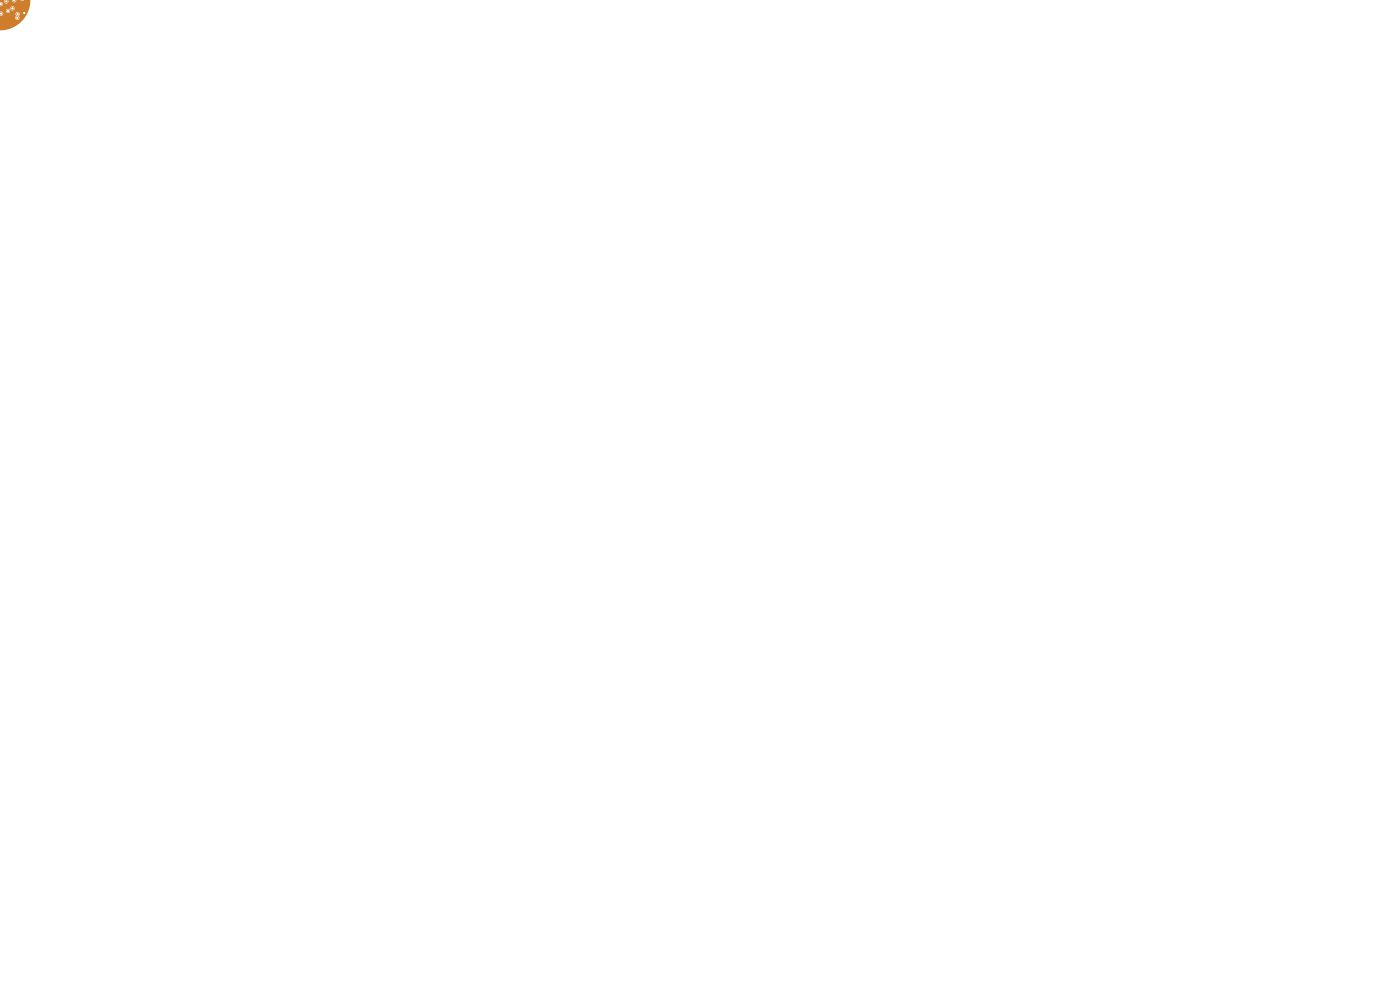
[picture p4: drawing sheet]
<svg xmlns="http://www.w3.org/2000/svg" width="297mm" height="210mm" viewBox="0 0 297 210" stroke-linecap="round" stroke-linejoin="round" font-family="sans-serif">
<g fill="#ce7d2c" stroke="#ce7d2c" stroke-width=".21">
<path d="M2.8 -.1h.4v.3h-.4z"/>
<path d="M4.5 -.1h.5z"/>
<path d="M0 .7h.3v.3h-.3z"/>
<circle cx="5.1" cy="2.8" r=".25"/>
<circle cx="3.7" cy="3" r=".25"/>
<circle cx=".2" cy="2.9" r=".25"/>
<circle cx="1.3" cy=".3" r=".25"/>
<circle cx="1.7" cy="2.3" r=".25"/>
<circle cx="3.7" cy="3.8" r=".25"/>
<circle cx="2.6" cy="1.8" r=".25"/>
</g>
<path d="M-.1 -.1h6.5a6.3 6.3 0 0 1-6.5 6.5v-3.2v.6l3.3-.1v.1a.48 .48 0 0 0 .8 .3 .48 .48 0 0 0 0-.7 .48 .48 0 0 0 0-.8 .48 .48 0 0 0-.7 .1 .48 .48 0 0 0 .1 .7l-.2 .3h-3.3v-.9a.42 .42 0 0 0 .3 .5 .42 .42 0 0 0 .6-.2 .42 .42 0 0 0-.3-.6 .32 .32 0 0 0-.4-.1 .32 .32 0 0 0-.2 .4v-.5h1.4v.1a.45 .45 0 0 0 .6 .3 .45 .45 0 0 0 0-.8 .45 .45 0 0 0-.6 .4h-1.4v-1.1v.8v-.3h2.3v.1a.45 .45 0 0 0 .7 .4 .45 .45 0 0 0 0-.8 .45 .45 0 0 0-.7 .3h-2.3v-.9v.1a.34 .34 0 0 0 .4 .5 .34 .34 0 0 0 .3-.5 .35 .35 0 0 0-.2-.5 .35 .35 0 0 0-.5 .4v.4v-1h1a.45 .45 0 0 0 .6 .5 .45 .45 0 0 0 .2-.7h.9v.1a.42 .42 0 0 0 .5 .4 .42 .42 0 0 0 .3-.6l.9 .1a.49 .49 0 0 0 .9-.1h-4.1l-.2 .3h-1z" fill="#ce7d2c"/>
<g fill="#fff" stroke="#fff" stroke-width=".21">
<circle cx="5.1" cy="2.8" r=".13"/>
<circle cx="3.7" cy="3" r=".12"/>
<circle cx=".2" cy="2.9" r=".13"/>
<circle cx="1.3" cy=".3" r=".12"/>
<circle cx="1.7" cy="2.3" r=".12"/>
<circle cx="3" cy=".1" r=".12"/>
<circle cx="3.7" cy="3.8" r=".12"/>
<circle cx=".1" cy=".9" r=".13"/>
<circle cx="2.6" cy="1.8" r=".12"/>
</g>
</svg>
